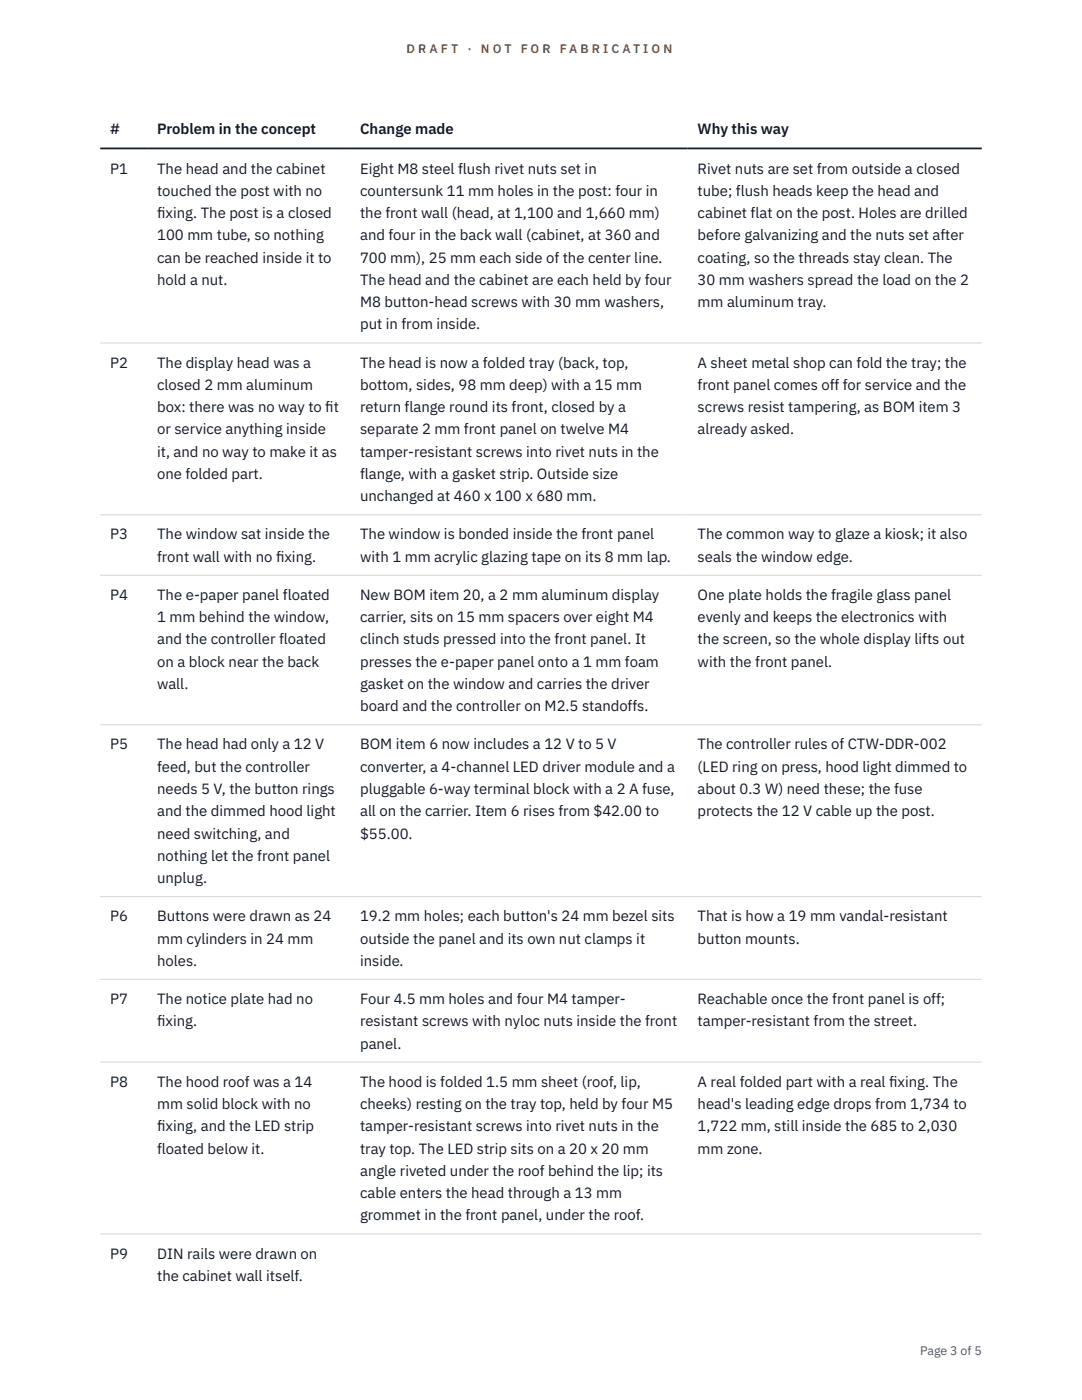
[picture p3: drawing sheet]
<svg xmlns="http://www.w3.org/2000/svg" width="216mm" height="279mm" viewBox="0 0 216 279" stroke-linecap="round" stroke-linejoin="round" font-family="sans-serif">
<defs><g id="words">
<g font-size="3" fill="#111827">
<text x="22" y="26.8">#</text>
<text x="31.4" y="26.8">Problem in the concept</text>
<text x="71.8" y="26.8">Change made</text>
<text x="139.2" y="26.8">Why this way</text>
<text x="22" y="34.6">P1</text>
<text x="31.4" y="34.6">The head and the cabinet</text>
<text x="71.8" y="34.6">Eight M8 steel flush rivet nuts set in</text>
<text x="139.2" y="34.6">Rivet nuts are set from outside a closed</text>
<text x="31.4" y="39.1">touched the post with no</text>
<text x="71.8" y="39.1">countersunk 11 mm holes in the post: four in</text>
<text x="139.2" y="39.1">tube; flush heads keep the head and</text>
<text x="31.4" y="43.5">f</text>
<text x="31.4" y="43.5">ixing. The post is a closed</text>
<text x="31.4" y="48">100 mm tube, so nothing</text>
<text x="71.8" y="43.5">the front wall (head, at 1,100 and 1,660 mm)</text>
<text x="71.8" y="48">and four in the back wall (cabinet, at 360 and</text>
<text x="139.2" y="43.5">cabinet flat on the post. Holes are drilled</text>
<text x="139.2" y="48">before galvanizing and the nuts set after</text>
<text x="31.4" y="52.4">can be reached inside it to</text>
<text x="71.8" y="52.4">700 mm), 25 mm each side of the center line.</text>
<text x="139.2" y="52.4">coating, so the threads stay clean. The</text>
<text x="31.4" y="56.9">hold a nut.</text>
<text x="71.8" y="56.9">The head and the cabinet are each held by four</text>
<text x="139.2" y="56.9">30 mm washers spread the load on the 2</text>
<text x="71.8" y="61.3">M8 button-head screws with 30 mm washers,</text>
<text x="71.8" y="65.7">put in from inside.</text>
<text x="139.2" y="61.3">mm aluminum tray.</text>
<text x="22" y="73.4">P2</text>
<text x="31.4" y="73.4">The display head was a</text>
<text x="31.4" y="77.8">closed 2 mm aluminum</text>
<text x="71.8" y="73.4">The head is now a folded tray (back, top,</text>
<text x="71.8" y="77.8">bottom, sides, 98 mm deep) with a 15 mm</text>
<text x="139.2" y="73.4">A sheet metal shop can fold the tray; the</text>
<text x="139.2" y="77.8">front panel comes off for service and the</text>
<text x="31.4" y="82.3">box: there was no way to f</text>
<text x="64.9" y="82.3">it</text>
<text x="71.8" y="82.3">return flange round its front, closed by a</text>
<text x="139.2" y="82.3">screws resist tampering, as BOM item 3</text>
<text x="31.4" y="86.7">or service anything inside</text>
<text x="71.8" y="86.7">separate 2 mm front panel on twelve M4</text>
<text x="139.2" y="86.7">already asked.</text>
<text x="31.4" y="91.1">it, and no way to make it as</text>
<text x="31.4" y="95.6">one folded part.</text>
<text x="71.8" y="91.1">tamper-resistant screws into rivet nuts in the</text>
<text x="71.8" y="95.6">flange, with a gasket strip. Outside size</text>
<text x="71.8" y="100">unchanged at 460 x 100 x 680 mm.</text>
<text x="22" y="107.7">P3</text>
<text x="31.4" y="107.7">The window sat inside the</text>
<text x="71.8" y="107.7">The window is bonded inside the front panel</text>
<text x="139.2" y="107.7">The common way to glaze a kiosk; it also</text>
<text x="31.4" y="112.1">front wall with no f</text>
<text x="55.1" y="112.1">ixing.</text>
<text x="71.8" y="112.1">with 1 mm acrylic glazing tape on its 8 mm lap.</text>
<text x="139.2" y="112.1">seals the window edge.</text>
<text x="22" y="119.7">P4</text>
<text x="31.4" y="119.7">The e-paper panel floated</text>
<text x="71.8" y="119.7">New BOM item 20, a 2 mm aluminum display</text>
<text x="139.2" y="119.7">One plate holds the fragile glass panel</text>
<text x="31.4" y="124.2">1 mm behind the window,</text>
<text x="71.8" y="124.2">carrier, sits on 15 mm spacers over eight M4</text>
<text x="139.2" y="124.2">evenly and keeps the electronics with</text>
<text x="31.4" y="128.6">and the controller floated</text>
<text x="71.8" y="128.6">clinch studs pressed into the front panel. It</text>
<text x="139.2" y="128.6">the screen, so the whole display lifts out</text>
<text x="31.4" y="133.1">on a block near the back</text>
<text x="31.4" y="137.5">wall.</text>
<text x="71.8" y="133.1">presses the e-paper panel onto a 1 mm foam</text>
<text x="71.8" y="137.5">gasket on the window and carries the driver</text>
<text x="139.2" y="133.1">with the front panel.</text>
<text x="71.8" y="142">board and the controller on M2.5 standoffs.</text>
<text x="22" y="149.6">P5</text>
<text x="31.4" y="149.6">The head had only a 12 V</text>
<text x="71.8" y="149.6">BOM item 6 now includes a 12 V to 5 V</text>
<text x="139.2" y="149.6">The controller rules of CTW-DDR-002</text>
<text x="31.4" y="154">feed, but the controller</text>
<text x="71.8" y="154">converter, a 4-channel LED driver module and a</text>
<text x="139.2" y="154">(LED ring on press, hood light dimmed to</text>
<text x="31.4" y="158.5">needs 5 V, the button rings</text>
<text x="71.8" y="158.5">pluggable 6-way terminal block with a 2 A fuse,</text>
<text x="139.2" y="158.5">about 0.3 W) need these; the fuse</text>
<text x="31.4" y="162.9">and the dimmed hood light</text>
<text x="31.4" y="167.4">need switching, and</text>
<text x="71.8" y="162.9">all on the carrier. Item 6 rises from $42.00 to</text>
<text x="71.8" y="167.4">$55.00.</text>
<text x="139.2" y="162.9">protects the 12 V cable up the post.</text>
<text x="31.4" y="171.8">nothing let the front panel</text>
<text x="31.4" y="176.2">unplug.</text>
<text x="22" y="183.9">P6</text>
<text x="31.4" y="183.9">Buttons were drawn as 24</text>
<text x="71.8" y="183.9">19.2 mm holes; each button's 24 mm bezel sits</text>
<text x="139.2" y="183.9">That is how a 19 mm vandal-resistant</text>
<text x="31.4" y="188.3">mm cylinders in 24 mm</text>
<text x="71.8" y="188.3">outside the panel and its own nut clamps it</text>
<text x="139.2" y="188.3">button mounts.</text>
<text x="31.4" y="192.8">holes.</text>
<text x="71.8" y="192.8">inside.</text>
<text x="22" y="200.4">P7</text>
<text x="31.4" y="200.4">The notice plate had no</text>
<text x="71.8" y="200.4">Four 4.5 mm holes and four M4 tamper-</text>
<text x="139.2" y="200.4">Reachable once the front panel is off;</text>
<text x="31.4" y="204.8">f</text>
<text x="31.4" y="204.8">ixing.</text>
<text x="71.8" y="204.8">resistant screws with nyloc nuts inside the front</text>
<text x="71.8" y="209.3">panel.</text>
<text x="139.2" y="204.8">tamper-resistant from the street.</text>
<text x="22" y="216.9">P8</text>
<text x="31.4" y="216.9">The hood roof was a 14</text>
<text x="31.4" y="221.3">mm solid block with no</text>
<text x="71.8" y="216.9">The hood is folded 1.5 mm sheet (roof, lip,</text>
<text x="71.8" y="221.3">cheeks) resting on the tray top, held by four M5</text>
<text x="139.2" y="216.9">A real folded part with a real f</text>
<text x="139.2" y="221.3">head's leading edge drops from 1,734 to</text>
<text x="177.4" y="216.9">ixing. The</text>
<text x="31.4" y="225.8">f</text>
<text x="31.4" y="225.8">ixing, and the LED strip</text>
<text x="71.8" y="225.8">tamper-resistant screws into rivet nuts in the</text>
<text x="139.2" y="225.8">1,722 mm, still inside the 685 to 2,030</text>
<text x="31.4" y="230.2">floated below it.</text>
<text x="71.8" y="230.2">tray top. The LED strip sits on a 20 x 20 mm</text>
<text x="139.2" y="230.2">mm zone.</text>
<text x="71.8" y="234.7">angle riveted under the roof behind the lip; its</text>
<text x="71.8" y="239.1">cable enters the head through a 13 mm</text>
<text x="71.8" y="243.6">grommet in the front panel, under the roof.</text>
<text x="22" y="251.2">P9</text>
<text x="31.4" y="251.2">DIN rails were drawn on</text>
<text x="31.4" y="255.6">the cabinet wall itself.</text>
</g>
<g font-size="2.5" fill="#b45309">
<text x="81.1" y="10.5">D R A F T</text>
<text x="93.3" y="10.5">·</text>
<text x="95.9" y="10.5">N O T</text>
<text x="103.9" y="10.5">F O R</text>
<text x="111.7" y="10.5">F A B R I C A T I O N</text>
</g>
<text font-size="2.5" fill="#4b5563" x="183.6" y="270.3">Page 3 of 5</text>
</g></defs>
<path d="M20 68.4h175.9M20 102.7h175.9M20 114.8h175.9M20 144.7h175.9M20 178.9h175.9M20 195.5h175.9M20 212h175.9M20 246.3h175.9" fill="none" stroke="#d1d5db" stroke-width=".2"/>
<path d="M20 29.6h175.9" fill="none" stroke="#111827" stroke-width=".35"/>
<use href="#words"/>
</svg>
